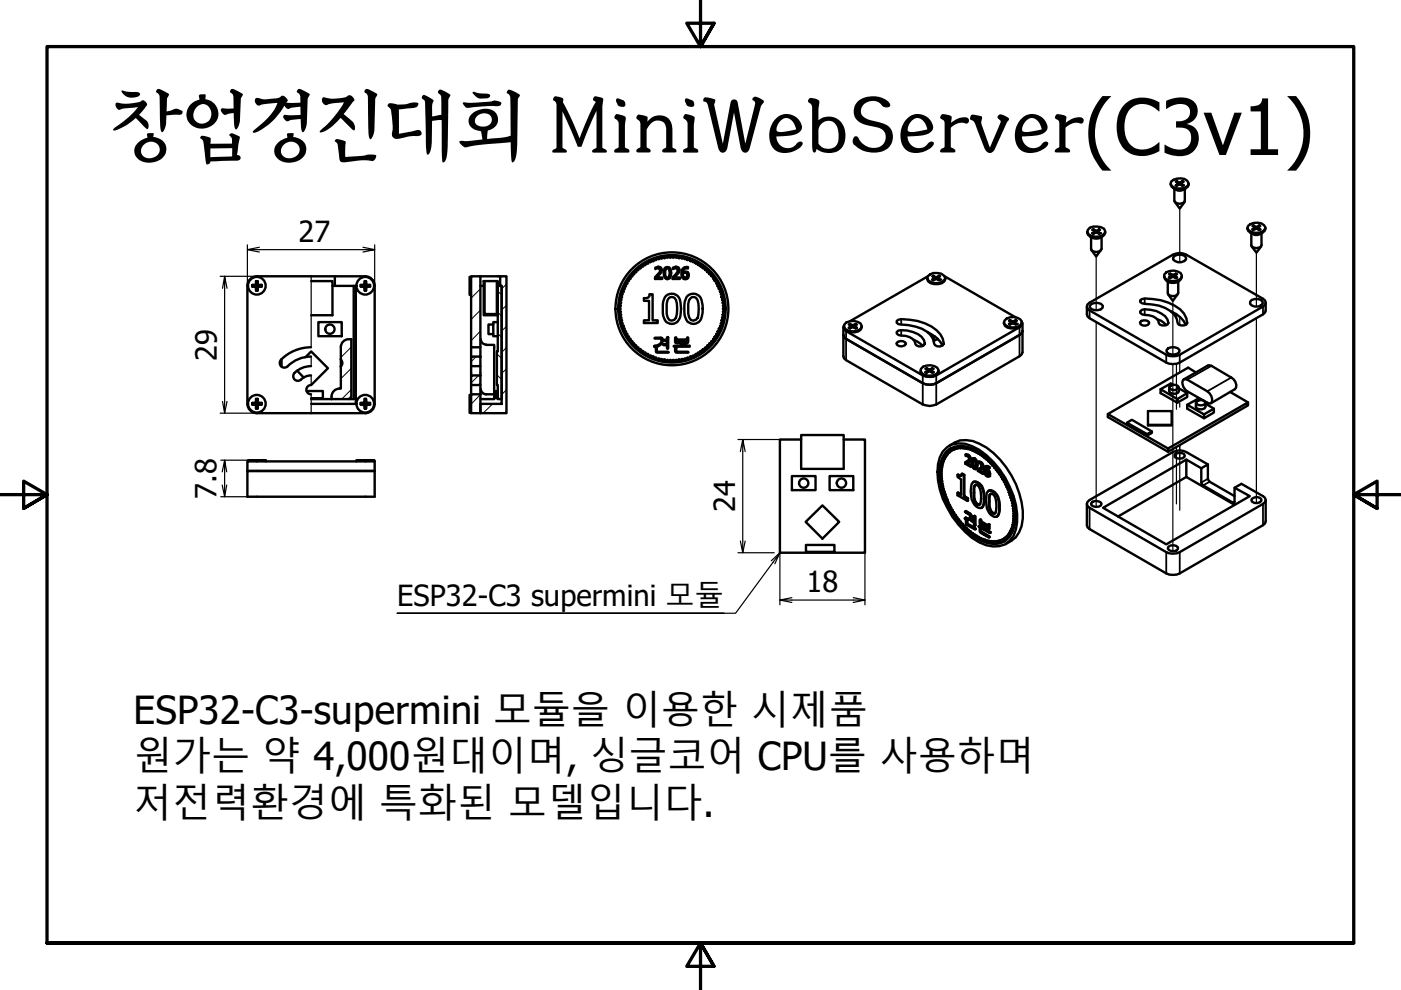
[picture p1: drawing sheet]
<svg xmlns="http://www.w3.org/2000/svg" width="297mm" height="210mm" viewBox="0 0 297 210" stroke-linecap="round" stroke-linejoin="round" font-family="sans-serif">
<defs><g id="words">
<text font-size="16.3" x="23" y="32.9">창업경진대회 MiniWebServer(C3v1)</text>
<g font-size="8.2">
<text x="28.3" y="153.5">ESP32-C3-supermini 모듈을 이용한 시제품</text>
<text x="28.3" y="163.4">원가는 약 4,000원대이며, 싱글코어 CPU를 사용하며</text>
<text x="28.3" y="173.3">저전력환경에 특화된 모델입니다.</text>
</g>
<g font-size="6.2">
<text x="63.3" y="51.3">27</text>
<text x="46" y="76.5" transform="rotate(-90 46 76.5)">29</text>
<text x="45.9" y="105.8" transform="rotate(-90 45.9 105.8)">7.8</text>
<text x="155.9" y="108.6" transform="rotate(-90 155.9 108.6)">24</text>
<text x="171" y="125.5">18</text>
<text x="84.2" y="128.5">ESP32-C3 supermini 모듈</text>
</g>
</g></defs>
<g fill="none" stroke="#000" stroke-width=".21">
<path d="M100 58.6l-.1 .2M74.5 78.1l-2.2 2.2M74.5 73.6l-2.2 2.2M101 75.6l-1.1 1.1M101.5 79.6l-1.6 1.6M101.9 65.8l-2 1.9M101.9 70.2l-2 2M101.9 61.2l-2 2M102.7 61.6l-.1 .3M103.6 66.6l-.2 .2M105.3 79.5l1.1 1M105.3 75l1.1 1"/>
<path d="M105.5 70.7l.9 .8M105.5 66.2l.9 .8M105.5 61.8l.9 .7M105.5 63.1l-.2 .4M107.4 78.2l-1 1M107.4 73.7l-1 1M107.4 69.2l-1 1M107.4 64.7l-1 1M107.4 60.2l-1 1M74.5 82.6l-2 2M101.9 83.7l-2 2M104.5 85.6l-2.1 2"/>
<path d="M105.5 82.9v.2M105.5 84.2l.5 .4M107.4 87.2l-.5 .4M107.4 82.6l-1 1.1"/>
</g>
<g fill="none" stroke="#000" stroke-width=".51">
<path d="M248.2 38.9v.3a2.07 2.07 0 0 0 3.1 .8l.5-.4 .2-.7M248.3 38.5a2.72 2.72 0 0 1 3.4-.2l.3 .5-.1 .5a2.67 2.67 0 0 1-3.4 .2l-.3-.5zM248.8 39.9a1.93 1.93 0 0 0 2.7 0M249.3 38.5l.4 .3-.4 .5h.2M249.5 39.4l.5-.3 .7 .3M249.6 38.8l-.1-.4 .5 .3 .7-.3-.1 .4M249.8 38.9v.3M250.4 38.9v.3M251 38.5l-.6 .3 .6 .5h-.3M54.3 59.6v.7zM54.5 58.6a2 2 0 0 0-2 2M54.5 58.6h16.5"/>
<path d="M66 59.6h4.5v7.2h-4.5M77.4 58.6a2 2 0 0 1 2 2M77.5 58.6h-6.5v2h4.4v25h-9.4M99.9 58.6h2v15h-2zM99.9 58.7h-.3v3.8h.3M101.9 58.6h4.1M102.6 59.6h.1v7h2.6v-7h.2v7.2h-2.9zM102.7 59.6h2.6M106 58.6h1.4v29h-5.5v-2h4.5v-25h-.4zM138.9 56.7l.7-.1a.66 .66 0 0 1 .7 .6l-.1 .6-1 1h1.2v.4h-1.5v-.4l.5-.6a.73 .73 0 0 0 .5-.6 .73 .73 0 0 0-.4-.7l-.6 .2zM140.9 56.9a.77 .77 0 0 1 .8-.2 .77 .77 0 0 1 .5 .6 1.77 1.77 0 0 1-.3 1.8 .73 .73 0 0 1-1.1-.6l-.1-.6zM141.3 56.9h.4l.3 1-.1 .7-.4 .3a1.33 1.33 0 0 1-.2-2z"/>
<path d="M142.7 56.7l.6-.1a.66 .66 0 0 1 .8 .6l-.1 .6-1.1 1h1.2v.4h-1.5v-.4l.7-.6a.79 .79 0 0 0 0-1.3l-.6 .2zM144.7 57l.4-.3 .5-.1h.3v.3a.76 .76 0 0 0-1.1 .8l.6-.1a.81 .81 0 0 1 .5 1.3 .81 .81 0 0 1-1.4-.3v-1.2zM144.8 57.9l.4-.1 .5 .3-.1 .7-.3 .1a.79 .79 0 0 1-.5-1zM196.6 59v.2a1.87 1.87 0 0 0 2.3 1l.8-.2 .5-.3 .2-.7M196.7 58.6a2.46 2.46 0 0 1 3.7 .2 1.7 1.7 0 0 1-2.1 1.2l-1.4-.5-.3-.4zM196.7 58.6l-16.5 9.5M197.7 58.6l.5 .3-.5 .4 .2 .1 .5-.2 .7 .2M198 58.8l-.1-.3 .5 .3 .7-.3-.2 .3M198.2 59v.3M198.8 59l.5 .3-.2 .1M199.3 58.6l-.5 .3v.4M200.3 58.6l15 8.7"/>
<path d="M230.5 49.1v.3a1.97 1.97 0 0 0 2.4 1l.7-.2 .5-.4 .2-.7M231.1 50.1a2.16 2.16 0 0 0 2.6 0M231.1 48.3a3.3 3.3 0 0 1 3 .2l.2 .5v.4a2.6 2.6 0 0 1-3.5 .3l-.2-.5v-.5zM231.3 50.3v2.5a1.29 1.29 0 0 0 2.3 0v-2.5M231.4 53l1 1.4 1-1.4M231.6 48.7l.5 .4-.5 .3 .2 .2 .5-.3 .7 .3 .2-.2-.4-.3 .4-.4M232 49l-.2-.4 .5 .3 .7-.3-.1 .4M232.2 49.1v.3M232.7 49.1v.3M246.8 58.5v.2a1.79 1.79 0 0 0 2.3 1.1l.8-.2 .5-.4 .2-.7M247.3 59.5a2.25 2.25 0 0 0 2.8 0M247.3 57.7a2.88 2.88 0 0 1 3 .2l.3 .5-.1 .4a2.6 2.6 0 0 1-3.4 .3l-.3-.5 .1-.5z"/>
<path d="M247.6 59.7v2.4a1.29 1.29 0 0 0 2.2 0v-2.4M247.8 58.1l.5 .4-.5 .3 .3 .2 .5-.3 .7 .3 .3-.2-.6-.3 .6-.4M248.2 58.3l-.1-.3 .5 .3 .7-.3-.1 .3M248.4 58.5v.3M248.7 54.6a1.84 1.84 0 0 1 2.8 0v.4a1.84 1.84 0 0 1-2.8 0zM249 40v2.6a1.29 1.29 0 0 0 2.2 0v-2.6M249 58.5v.3M249.1 42.8l1 1.4 1-1.4M264.5 48.3v.2a2.11 2.11 0 0 0 3.1 .9l.5-.4 .2-.7M264.6 47.9a2.46 2.46 0 0 1 3.7 .3 1.72 1.72 0 0 1-2.2 1.2l-1.3-.5-.3-.5zM265 49.3a1.93 1.93 0 0 0 2.7 0M265.3 49.4v2.6a1.24 1.24 0 0 0 2.2 0v-2.6"/>
<path d="M265.4 52.2l1 1.4 1-1.4M265.6 47.9l.5 .3-.5 .4 .1 .1 .6-.2 .7 .2M265.9 48.2l-.2-.4 .6 .3 .7-.3-.2 .4M266.1 48.3v.3M266.7 48.3l-.1 .3M267.2 47.9l-.5 .3 .5 .4-.2 .1M52.5 60.6v25M53.5 60.4h.7zM53.9 60.4v.3M54 60.7h-.5l.7 .1M54 60.7l.3 .1v.1M54.1 60.7l.2 .2"/>
<path d="M54.2 60.4l.1-.1-.2 .2M54.3 60.9v.7zM54.3 61.1h.3M54.6 60.1h-.3M54.6 60.3v-.7l.1 .7M54.6 60.3l.2 .1M54.6 60.3l.2 .2M54.7 60.9l-.1 .7v-.5M54.8 60.7l-.2 .2M54.8 60.4h.7zM55 60.4v.3M55 60.7h.5l-.7 .1"/>
<path d="M55 60.7l-.3 .1-.1 .3M59.7 76.2v1.5M63 78.6l1.4 1.4M64.8 75.7l1.2-1.2 3.5 3.6-3.5 3.5M65.9 79.6l-1.3 .3-.8 .6M65.9 73.6a8.5 8.5 0 0 0-6.5 3 .98 .98 0 0 0 .3 1.2 .98 .98 0 0 0 1.3-.1 7 7 0 0 1 4.9-2.1M65.9 77.6a4.6 4.6 0 0 0-3.7 1.8 .98 .98 0 0 0 .4 1.2 .98 .98 0 0 0 1.2-.1M67.5 68.3h5v3h-5zM70.5 60.6h.5M72.2 76.2a1.01 1.01 0 0 1 0 1.5M72.3 77.7v4.7h-.4M73.9 71.9a1.68 1.68 0 0 0-1.6 1.7v4.1"/>
<path d="M74 71.9h.5v12.2M75 60.6v24h-9M76.5 60.4h.7zM76.9 60.4v.3M77.2 60.7h-.7l.7 .1M77.2 60.7l.1 .2v.7v-.7M77.2 60.7l.1 .2M77.3 60.3v-.7v.7M77.3 61.1h.3M77.3 60.3l-.1 .2M77.3 60.3l-.1 .1M77.6 60.1h-.3"/>
<path d="M77.6 60.3v-.7l.1 .7M77.6 60.3l.2 .1M77.6 60.3l.2 .2M77.7 60.9l-.1 .7v-.5M77.8 60.7l-.2 .2M77.8 60.4h.7zM78 60.4v.3M78 60.7h.5l-.7 .1M78 60.7l-.3 .1-.1 .3M79.4 60.6v25M99.9 75.6h2v2h-2zM99.9 79.6h2v2h-2z"/>
<path d="M99.9 73.6v2M99.9 77.6v2M101.9 60.6h.7M101.9 73.6v2M101.9 77.6v2M101.9 71.9a1.17 1.17 0 0 0 1.2 1.2M103.1 73.1h1.7v11.5h-2.9M104.6 68.8h-1v2h1M105.5 60.6h.9v24h-.9v-3h-.2v-7.1h.2zM105.5 68.3h-.9v3h.9M136.5 63.2l.9-.1 .3-.3v-.4h.7v5.5h1v.6h-2.9v-.6h1.1v-4.1h-1.1zM138.7 71.7l.2-.1 1.5 .1a1.4 1.4 0 0 1-1.7 1.7 1.34 1.34 0 0 0 1.5-1.5z"/>
<path d="M139.1 73.8h.2v.7l2.4 .1 .1 .1h-2.7zM140.6 72.1l.8-.1v-.4l.2-.1v2.4l-.2-.1v-.6l-.8-.1 .1-.2h.7v-.7h-.7zM141.2 62.7a1.84 1.84 0 0 1 2-.3 1.84 1.84 0 0 1 1.1 1.7l.1 1.3a4.1 4.1 0 0 1-.8 2.8 1.85 1.85 0 0 1-1.9 .3 1.85 1.85 0 0 1-1.1-1.6l-.1-1.4a3.7 3.7 0 0 1 .7-2.8zM141.9 63.2a.94 .94 0 0 1 1.4 .4 7 7 0 0 1 0 3.7l-.3 .5-.6 .2-.3-.1a1.83 1.83 0 0 1-.7-1.8 4 4 0 0 1 .5-2.9zM143.2 71.5h.2v.5h2.3v-.3l.2-.2v.9l-.1 .3-1.1 .1v.5h1.5v.2l-3.4-.1 .1-.1h1.5v-.5l-1.1-.1-.2-.2zM143.2 73.8h.2v.6l.2 .2h2.3l.1 .1h-2.7l-.2-.2zM143.4 72.2h2.3v.2l-.2 .2h-1.9zM145.8 62.7a1.84 1.84 0 0 1 2-.3 1.84 1.84 0 0 1 1 1.7l.2 2.2a2.27 2.27 0 0 1-1.5 2.3 1.95 1.95 0 0 1-2.3-1.7l-.1-1.4a3.7 3.7 0 0 1 .7-2.8zM146.5 63.2a.86 .86 0 0 1 1.1 0 4.9 4.9 0 0 1 .4 4.1l-.4 .5-.6 .2-.3-.1a1.83 1.83 0 0 1-.8-1.8 3.6 3.6 0 0 1 .6-2.9zM178.9 69.1v.3a1.79 1.79 0 0 0 2.3 1.1l.8-.2 .5-.4 .2-.8M179.5 68.4a2.88 2.88 0 0 1 2.9 .2l.3 .5-.1 .4a2.6 2.6 0 0 1-3.4 .3l-.3-.5 .1-.5zM180 68.8l.5 .3-.5 .4 .2 .1 .5-.2 .7 .2 .3-.1-.5-.3 .5-.4"/>
<path d="M180.3 69l-.1-.3 .5 .2 .7-.2-.1 .3M180.5 69.1v.3M181.1 69.1v.3M190.1 72.8a1.19 1.19 0 0 1 2 .1 1.19 1.19 0 0 1-2-.1zM190.1 70.4l.4-.3a6.3 6.3 0 0 1 4.9 1.3l.5 .7 .2 .8a1.14 1.14 0 0 1-1.3 .6 1.14 1.14 0 0 1-.9-1.1 3.2 3.2 0 0 0-2.8-1.2l-.6-.2-.4-.3zM190.1 68l.4-.2a10.5 10.5 0 0 1 8.9 3.1l.5 1 .2 1a1.15 1.15 0 0 1-2 0 3.8 3.8 0 0 0-2.6-3.2 14.9 14.9 0 0 0-5-1l-.4-.3zM193.7 72l1.9 1.3M195.2 78.5v.3a1.79 1.79 0 0 0 2.3 1.1l.7-.2 .6-.4 .2-.8M195.3 78.2a2.6 2.6 0 0 1 3.4-.3l.2 .5v.5a2.55 2.55 0 0 1-3.4 .3l-.3-.6zM196.2 78.2l.5 .3-.5 .4 .3 .1 .5-.3 .7 .3 .2-.1-.5-.3 .5-.4M196.6 78.4l-.1-.3 .5 .2 .7-.2-.2 .3M196.7 70.4a6.3 6.3 0 0 1 3.1 2.9"/>
<path d="M196.8 78.5v.3M197.4 71.2l.6 .3M197.4 78.5v.3M198.2 71.3l-.2 .2v.8l.8-.4M212.9 68.4v.2a1.82 1.82 0 0 0 2.3 1l.8-.2 .5-.3 .2-.7M213.4 67.5a2.78 2.78 0 0 1 2.9 .2l.4 .5a1.7 1.7 0 0 1-2.1 1.2l-.9-.1-.5-.4-.3-.4 .1-.5zM213.9 68l.5 .3-.5 .4 .3 .1M214.1 68.8l.6-.2 .7 .2M214.3 68.2l-.2-.3 .6 .3 .7-.3-.2 .3M214.4 68.4v.2M215.1 68.4l.5 .3-.3 .1M215.6 68l-.5 .3v.3"/>
<path d="M216.7 68.2l-.1 .9-.4 .3-17.7 10.2a3.4 3.4 0 0 1-2.9 0l-16.2-9.4-.4-.3-.2-.5 .1-.4M216.8 68.6v6.1l-.2 .5-18.1 10.6a3.4 3.4 0 0 1-2.9 0l-16.7-9.8-.1-.5v-6.1M216.8 70.2l-.2 .4-.4 .4-17.7 10.3a3.4 3.4 0 0 1-2.9 0l-16.2-9.4-.5-.4-.1-.5M230.6 64.6l18.1-10.6a2.87 2.87 0 0 1 2.8 0l16.3 9.3 .4 .4 .2 .5-.2 .4-.4 .4-17.7 10.2a3.4 3.4 0 0 1-2.8 0l-16.3-9.4-.4-.4-.2-.4zM231.5 64.4a1.96 1.96 0 0 1 2.3 .4v.4a1.84 1.84 0 0 1-2.7 0v-.4zM241.7 66l.4-.3a5.4 5.4 0 0 1 5.4 2l.2 .8a1.16 1.16 0 0 1-1.3 .5 1.16 1.16 0 0 1-.8-1.1 3.4 3.4 0 0 0-2.9-1.1l-.6-.2-.4-.3zM241.7 63.7l.4-.3a11.4 11.4 0 0 1 8.1 2.2l.8 .9 .5 1 .2 1a1.21 1.21 0 0 1-2 0 3.8 3.8 0 0 0-2.6-3.2 18.1 18.1 0 0 0-5-1l-.4-.3zM242 68h1.1l.5 .2v.4a1.11 1.11 0 0 1-1 .5 1.11 1.11 0 0 1-.9-.7zM245.3 67.7l.8 .3 1.2 .9M247.3 74.2a1.84 1.84 0 0 1 2.8 0v.4a1.84 1.84 0 0 1-2.8 0zM247.6 62.4l1.1 1.4 1-1.4M248.2 66a5.6 5.6 0 0 1 3.2 2.9"/>
<path d="M253.6 79l-1.7-1.1-17 9.9M265.4 63.6a1.9 1.9 0 0 1 2.3 .4v.4a1.76 1.76 0 0 1-2.7 0v-.4zM268.4 64.2v1.6l-.2 .5-.4 .3-17.7 10.3a3.4 3.4 0 0 1-2.8 0l-16.3-9.4-.4-.4-.2-.5v-1.6M52.5 97.8h26.9v7.5h-26.9v-5.4h26.9h-26.9zM52.5 85.6a2 2 0 0 0 2 2M52.6 97.8v-.2h3.8v.2M53.5 85.8h.7zM53.5 85.4h.7zM53.9 85.5v.3M54.1 85.8l.2 .1M54.2 85.8l.1 .1M54.3 85.3l-.2 .1"/>
<path d="M54.3 84.6v.7zM54.3 85.9v.7zM54.3 85.3l-.1 .1M54.3 86.1h.3M54.5 87.6h23M54.6 85.1h-.3M54.6 85.1v-.5l.1 .7M54.6 85.1v.2l.2 .1M54.6 85.3l.2 .1M54.7 85.9l-.1 .7v-.5M54.8 85.8l-.2 .1M54.8 85.4h.7z"/>
<path d="M54.8 85.8h.7zM54.8 85.8l-.2 .1v.2M55 85.5v.3M65 82.9h3.5v1.5h-2.5M65.9 81.6a.98 .98 0 0 0-.9 1 .98 .98 0 0 0 .9 1M70.3 84.1v.5M72 82.4a1.68 1.68 0 0 0-1.7 1.7M74.4 84.1l-.2 .4-.3 .1M75.6 97.8v-.2h3.8v.2M76.5 85.8h.7zM76.5 85.4h.7zM76.9 85.5v.3"/>
<path d="M77.3 85.9v.7v-.7l-.1-.1 .1 .1M77.3 86.1h.3M77.3 85.3l-.1 .1 .1-.1v-.7v.7M77.6 85.1h-.3M77.6 85.1v-.5l.1 .7M77.6 85.1v.2l.2 .1M77.6 85.3l.2 .1M77.7 85.9l-.1 .7v-.5M77.8 85.8l-.2 .1M77.8 85.4h.7zM77.8 85.8h.7zM77.8 85.8l-.2 .1v.2"/>
<path d="M78 85.5v.3M79.4 85.6a2 2 0 0 1-2 2M99.9 83.6h2v4h-2zM99.9 83.7h-.3v3.8h.3M99.9 81.6v2M101.9 81.6v2M101.9 82.4a1.17 1.17 0 0 0 1.2 1.2M103.1 83.6h1.7M105.2 82.9h.3v1.5h-.3zM169.9 93.2h-4.5v24h18v-24h-4.5M169.9 92.2h9v7.2h-9zM199.3 99.9l.2-.1 .1 .2h-.1z"/>
<path d="M199.4 99.8h.2l-.1 .2M199.4 99.3l.2-.1 .1 .1-.1 .3M199.5 98.8h.3l-.2 .3M199.5 99.3l.1 .2-.1 .1zM199.5 98.8l.1 .2-.1 .1zM199.5 98.5l.1-.1 .2 .2-.2 .1zM199.6 98.4h.2l-.1 .3M199.6 98h.4l-.2 .2M199.6 98h.2v.1zM199.8 97.6h.1v.2zM199.8 97.6h.3l-.1 .2M199.9 95.7a4.7 4.7 0 0 1 6.2-1.1 17.6 17.6 0 0 1 8.8 10.5 12.1 12.1 0 0 1 0 8.5 4.2 4.2 0 0 1-4.3 2.3 9.8 9.8 0 0 1-6-3.2 19.5 19.5 0 0 1-5.8-12.7l.1-1.6 .4-1.5z"/>
<path d="M200 97.2h.3l-.1 .2M200 97.2l.2 .2h-.2zM200.2 96.8h.3v.2l-.2 .1M200.2 96.8l.1 .2-.1 .1zM200.3 96.5h.4l-.2 .2M200.3 96.6l.2-.1v.2zM200.5 96.2h.2l.1 .2h-.1zM200.6 96.2h.3v.2h-.2M200.8 96l.1-.1 .1 .2-.1 .1zM200.9 95.9l.1-.1 .1 .1-.1 .3M201.1 95.7l.1-.2 .2 .2-.1 .2M201.2 95.7l.1 .2h-.1z"/>
<path d="M201.2 95.2a5.2 5.2 0 0 1 5.2 0 17.3 17.3 0 0 1 8.9 14.4 5.3 5.3 0 0 1-3.2 5.6 6.9 6.9 0 0 1-5.7-1.4 17.8 17.8 0 0 1-7.3-13.5 6.2 6.2 0 0 1 2.1-5.1zM201.2 94.5a5.4 5.4 0 0 1 6.4-.4 17.4 17.4 0 0 1 8.5 10.5 11.5 11.5 0 0 1 0 8.2l-.7 1.1-2.2 1.5M201.4 95.5l.1-.1 .1 .2-.1 .1zM201.4 95.4h.3l-.2 .3M201.6 95a5.2 5.2 0 0 0-2.3 5l.1 1.8 .4 1.9M201.7 95.3l.1-.1v.3zM201.7 95.2h.3l-.1 .3M202 95.2l.1-.1 .1 .2h-.1zM202.1 95.1h.2l-.1 .2M202.4 95h.3l-.1 .2M202.4 95l.2 .2h-.2zM202.7 94.9l.1-.1 .1 .2-.1 .1z"/>
<path d="M202.8 94.8h.2l-.1 .3M203.1 94.8h.1l.1 .2h-.1zM203.1 94.8h.3l-.1 .2M203.5 94.8h.1l.1 .2h-.1zM203.5 94.8h.3l-.2 .2M203.9 94.8h.3v.2h-.2M204 94.8l.1 .2h-.1zM204.3 94.9l.1-.1v.3zM204.3 94.8l.2-.1 .1 .1-.1 .3M204.7 96.4a.92 .92 0 0 1 .9 .5 .92 .92 0 0 1-.2 1.1 .86 .86 0 0 0 .4-1.1 .86 .86 0 0 0-1.1-.5v.3a.57 .57 0 0 1 .7 .3 .57 .57 0 0 1-.3 .8l-.4 .2M204.7 94.9l.2-.1 .1 .1-.1 .3M204.8 94.9l.1 .2-.1 .1z"/>
<path d="M205 97.8l-.3 .2v.3l1.1 .7M205 98.1l.9 .6M205.1 95h.1l.2 .2h-.2zM205.2 95h.2l-.1 .2M205.2 98h.2l-.5 .2 .9 .5h.1l-.1 .3v-.3M205.5 95.2l.2-.1 .1 .2h-.1zM205.6 95.1h.3l-.2 .2M206 95.3h.1l.1 .2zM206.1 95.3h.2l-.1 .2M206.1 97.3a.61 .61 0 0 1 .8 .5 1.45 1.45 0 0 1-.1 1.7 1.47 1.47 0 0 1-.7-2.2zM206.2 97.3l.3-.2a1.61 1.61 0 0 1 .6 2.3l-.2 .1M206.3 97.6l.3-.1 .2 .4 .1 1-.2 .3a1.11 1.11 0 0 1-.5-1.4z"/>
<path d="M206.4 97.5v1a.59 .59 0 0 0 .4 .7M206.4 95.5h.2v.2zM206.5 95.5h.3l-.2 .2M206.9 95.8l.1-.1 .1 .2zM206.9 95.7l.2-.1 .1 .1-.1 .3M207.3 96h.2v.2zM207.4 97.9l.6 .3a.76 .76 0 0 1 0 1.3 .86 .86 0 0 0 .4-1.1 .86 .86 0 0 0-1-.5v.3a.57 .57 0 0 1 .7 .4 .57 .57 0 0 1-.3 .7l-.5 .2M207.4 96l.1-.1 .1 .1-.1 .2M207.6 99.3l-.3 .2v.4l1.1 .6M207.7 99.7l.9 .5M207.8 96.2h.3l-.1 .3M207.8 96.3l.1-.1v.3z"/>
<path d="M207.9 99.5h.1l-.4 .2 .8 .5h.2l-.2 .3v-.3M208.2 96.6h.3l-.1 .2M208.2 96.6h.1v.2zM208.7 96.9h.3l-.1 .3M208.7 97l.2 .1zM208.9 99.8a.66 .66 0 0 1 .6 .9 .72 .72 0 0 1-.6-.9zM208.9 99.5a.85 .85 0 0 1 .9 .5 .85 .85 0 0 1-.2 1 .94 .94 0 0 0-.7-1.5zM208.9 98.9a.63 .63 0 0 1 .9 .1M209 99.8a.77 .77 0 0 0 .5 .9M209.1 97.3h.3l-.1 .2M209.1 99.1l-.1 .4M209.2 97.3l.1 .1-.1 .1z"/>
<path d="M209.5 97.7l.1-.1 .1 .2-.1 .1zM209.6 99.1v.2h.2v-.3l-.2 .1-.5-.3-.2 .2a1.43 1.43 0 0 0 .5 2.1l.2-.1M209.6 99.3l-.4-.2-.3 .4M209.7 97.6h-.2M209.8 97.6l.1 .2-.2 .1M209.9 98.1h.2v.2zM210.2 98l-.3 .1M210.2 98.1l-.1 .2M210.3 98.6l.1-.1 .2 .2-.2 .1zM210.6 98.5h-.2M210.7 98.5l-.2 .3M210.8 99l.1 .2h-.1z"/>
<path d="M211 98.9l-.2 .1M211.1 99l-.2 .2M211.1 99.5l.2 .1-.1 .1zM211.4 99.3l-.3 .1M211.5 99.5l-.2 .2M211.6 99.9l.1 .2-.1 .1zM211.8 99.9h-.3M211.8 100l-.1 .2M239 89.6l4.2 2.4M243.4 90.1v-2.9h5v3h-5v-.1h5M244.2 91.5l-1 .5v.4l-4.2-2.4v-.4l1-.6 4.2 2.5v.3l-1 .6M247.6 95.1l17-9.8v.7l-17 9.8z"/>
<path d="M247.6 95.1l-12.7-7.3v.6l12.7 7.4M247.9 82.1a1.29 1.29 0 0 1 1.9-.2l.1 .3a1.13 1.13 0 0 1-2-.1zM247.9 82.1v.9a1.21 1.21 0 0 0 2 0v-.9M248.7 81.6l-.5-.3-2.1 1.2M249.3 96.2a1.38 1.38 0 0 1 1.9 .4 1.31 1.31 0 0 1-2.2 .3v-.4zM249.6 84.6l2.1-1.3v.9l-2.1 1.2zM249.6 84.6l-3.5-2.1v.8l3.5 2.1M249.9 82.3l1.8 1M250.9 80.5l.4-.1 .4 .1 4.3 2.5a1.99 1.99 0 0 1 .8 2.4l-.4 .2-.4-.2-4.3-2.4a1.99 1.99 0 0 1-.8-2.5zM251 80.4l5.4-3 .5 .2 4.1 2.4a1.75 1.75 0 0 1 .8 2.5l-5.1 3M251.5 97.4v3.7l-14.5 8.4M251.7 85.8l3.6 2.1"/>
<path d="M253.6 85.3a1.29 1.29 0 0 1 1.9-.2v.4a1.17 1.17 0 0 1-1.9-.2zM253.6 85.4v.8a1.15 1.15 0 0 0 2 0v-.8M254.3 84.9l-.4-.3-2.2 1.2v.8l3.6 2.1M254.7 99.3l-3.2-1.9-17.6 10.3 13.4 7.7 17.7-10.2-3.3-1.8M255.3 87.9l2.1-1.3v.9l-2.1 1.2zM255.6 85.6l1.8 1M256.1 98.5l-4.6-2.6a2.87 2.87 0 0 0-2.8 0l-17.7 10.1-.4 .4-.2 .4 .2 .5 .4 .4 16.3 9.4a3.4 3.4 0 0 0 2.8 0l17.7-10.3 .4-.3 .2-.5-.2-.4-.4-.4-4.6-2.6-1.5 .8v3v.3l-.3-.1-6.6-3.9-.1-.4v-3l1.4-.8v3l.4 .6 5.2 3.1M260.8 83.1l3.8 2.2M167.9 100.9h5v3h-5zM170.8 110.7l3.6-3.5 3.5 3.5-3.5 3.5zM170.9 115.5h6v1.5h-6zM175.9 100.9h5v3h-5z"/>
<path d="M199.3 100.9l.3 .1zM199.3 100.4l.2-.1v.3zM199.4 100.3h.2l-.1 .3M199.4 100.8l.2 .1-.1 .2M199.4 101.4h.3l-.1 .2M199.5 101.9l.3 .1-.2 .2M199.5 101.4l.1 .2h-.1zM199.5 102l.1 .1h-.1zM199.5 102.5h.1l.2 .2h-.2zM199.6 102.5h.2l-.1 .2M199.6 103h.4l-.2 .3M199.6 103.1l.2-.1v.2z"/>
<path d="M199.8 103.7l.1-.1v.3zM199.8 103.7l.2 .5M199.8 103.6h.3l-.1 .3M200 104.2h.3l-.1 .2M200 104.4l.2 .4M200 104.2l.2 .2h-.2zM200.2 104.7h.3v.2l-.2 .1M200.2 104.9l.1 .5M200.2 104.7l.1 .2-.1 .1zM200.3 105.3h.4l-.2 .3M200.3 105.4l.2-.1v.3zM200.4 105.5l.1 .5"/>
<path d="M200.5 106l.2-.1 .1 .2h-.1zM200.6 105.9h.3v.2h-.2M200.7 106.1l.1 .4M200.8 106.5h.1l.1 .2h-.1zM200.9 106.5h.2l-.1 .2M200.9 106.7l.2 .4M201.1 107h.3l-.1 .3M201.2 107l.1 .2-.1 .1zM201.2 107.3l.2 .4M201.4 107.7l.1-.1 .1 .2-.1 .1zM201.4 107.6l.1-.1 .2 .1-.2 .3M201.5 107.8l.2 .4"/>
<path d="M201.7 108.2l.1-.1v.3zM201.7 108.1h.3l-.1 .3M201.8 108.4l.2 .3M202 108.7h.1l.1 .2h-.1zM202.1 108.7l.1-.1 .1 .1-.1 .2M202.1 108.9l.3 .4M202.4 109.2h.3l-.1 .2M202.4 109.3l.2 .1h-.2zM202.4 109.4l.3 .4M202.7 109.8l.1-.1 .1 .2-.1 .1zM202.8 109.7h.2l-.1 .3M202.8 110l.3 .3"/>
<path d="M203.1 110.3l.1-.1 .1 .2-.1 .1zM203.1 110.2l.2-.1 .1 .1-.1 .3M203.2 110.5l.3 .3M203.5 110.7h.1l.1 .1-.1 .1zM203.5 110.7h.3l-.2 .2M203.6 110.9l.3 .4M203.8 104.8l-.7-.4-.1 .1v.5l2.1 1.2M203.8 100.9l-.8-.2v.4l.8 .5v3.3l-.8-.4M203.9 111.1h.3v.2l-.2 .1M203.9 100.5l-.3 .4-.6-.2M204 111.1l.1 .2-.1 .1zM204 111.4l.3 .3"/>
<path d="M204.3 111.6l.1-.1v.3zM204.3 111.5h.3l-.1 .3M204.3 100.8v4.5l.2-.1M204.3 105.3l.8 .4 .1-.1M204.4 111.8l.4 .4M204.5 100.7l-.2 .1-.4-.3 .6 .2v4.5l.7 .4v.5l-.1 .1v-.5M204.6 108.5l.2-.1a1.67 1.67 0 0 1 1.2 1v.1M204.7 112l.2-.1 .1 .1-.1 .2M204.8 112.2a10.3 10.3 0 0 0 5.8 3h1.2l1.2-.4M204.8 112l.1 .2h-.1zM204.8 109.8l.7 .2M204.8 109.8l-.3 .1 .1 .1a.94 .94 0 0 0 1.1 0 .69 .69 0 0 0-.2-1l-.9-.5 1.1 .8-.1 .5-.2 .2-.7-.1"/>
<path d="M204.8 109.8l-.2 .1M204.9 110.3l.1 .1v.7l1.8 1.1-1.7-.8a.7 .7 0 0 1-.1-1.1l.2 .8 1.6 .9 .1 .2h-.1M205.1 112.4h.1l.2 .2h-.2zM205.2 112.4h.2l-.1 .2M205.5 112.8l.2-.1 .1 .2-.1 .1zM205.6 112.7l.1-.1 .2 .1-.2 .3M206 113.1h.1l.1 .2zM206 109.8l-.4 .3M206.1 113.1h.2l-.1 .2M206.1 110.2l.4 .3M206.3 102.2a1.72 1.72 0 0 1 2.1 1.3l.3 1v1.1a2.09 2.09 0 0 1-.6 2.1M206.4 102.2a2.29 2.29 0 0 1 2.1 2.4v2.2a.87 .87 0 0 1-.6 .9 .87 .87 0 0 1-1-.4 4.8 4.8 0 0 1-.7-4.9z"/>
<path d="M206.4 113.4h.2v.2zM206.5 113.4h.3l-.2 .2M206.5 109.7l-.6-.1 .1 .2 .5 .2v.7l-.6-.4 .2-.1M206.6 103l.4-.2a1.49 1.49 0 0 1 1 1.7 3.1 3.1 0 0 1-.4 2.6 1.76 1.76 0 0 1-1.2-2.1zM206.6 109.4l.2 .2v1.8l-.2 .1M206.6 109.5v2h-.1v-.7l-.6-.5 .2-.1M206.6 109.4h-.1v.5l-.6-.3M206.6 109.4h-.1h.3M206.8 102.8a5.7 5.7 0 0 0 .1 3.7l.4 .4 .5 .1M206.9 113.7l.1-.1v.3zM206.9 113.6h.3l-.1 .3M207.3 114l.2 .1z"/>
<path d="M207.4 113.9h.2l-.1 .3M207.5 111.5h.2l.9 .5M207.8 114.1h.3l-.1 .3M207.8 114.2l.1-.1v.3zM207.8 112h.2l.2 .7 1.7 1.1-.2 .2M207.8 110.2l.2-.1v.4l1.5 .9M207.9 110.8l1.6 .9v.3l-1.6-.8zM207.9 111.2l.1-.2 1.5 .9M208 110.9v.1M208 112h-.2a.81 .81 0 0 0 .2 1l1.7 .9-1.7-1-.2-.8M208 110.5l-.1 .2M208.2 114.3h.3l-.1 .3"/>
<path d="M208.2 114.4l.1-.1 .1 .2zM208.7 114.5l.2-.1 .1 .1-.1 .3M208.7 114.6l.1-.1 .1 .2zM208.8 112.2l1.1 .7 .1-.1M208.9 111.9v.3l1.2 .7h-.2M208.9 112.2h-.1v-.3l.8 .3v-.9h-.1v.2l-1.6-.8-.1-.5v1l.8 .5v.5l-1-.7-.1 .1 2.4 1.4M209.1 114.7h.3l-.1 .2M209.2 114.7l.1 .1-.1 .1zM209.5 114.8l.2 .1-.1 .1zM209.5 114.7h.3l-.1 .3M209.5 104.1a1.49 1.49 0 0 1 2 .9 5.8 5.8 0 0 1 .2 4.2l-.4 .3M209.5 111.2h.3v.8l-.2 .2"/>
<path d="M209.6 104a2.29 2.29 0 0 1 2.2 2.4v2.3a.77 .77 0 0 1-.5 .9 .77 .77 0 0 1-.9-.2 3.6 3.6 0 0 1-1.4-3.4l.1-.6a1.33 1.33 0 0 1 .5-1.4zM209.8 104.9l.4-.2a1.47 1.47 0 0 1 1 1.6 3.1 3.1 0 0 1-.4 2.6 1.64 1.64 0 0 1-1.1-2.1zM209.8 111.2l-.2 .1M209.9 114.8h.3l-.1 .3M209.9 114.9l.2 .1zM210.1 104.7a4.8 4.8 0 0 0 .3 3.9l.6 .3M210.3 114.9l.1-.1 .2 .2-.2 .1zM210.4 114.8h.2l-.1 .3M210.8 114.8h.3l-.2 .3M210.8 114.8l.1 .2-.1 .1zM211.1 114.8l.2-.1 .2 .1-.2 .3M211.2 114.8l.1 .2-.1 .1z"/>
<path d="M211.5 114.8l.1-.1 .2 .1-.1 .2M211.6 114.8l.1 .2h-.1zM211.8 100.5l.2-.1 .1 .2-.1 .1zM211.8 114.7h.2l.1 .1-.1 .1zM211.9 114.7h.3l-.2 .2M212.1 100.4h-.2M212.2 114.5h.3l-.1 .3M212.2 100.5l-.2 .2M212.3 114.5l.1 .2-.1 .1zM212.3 101l.1 .1-.1 .1zM212.5 100.9h-.3M212.5 114.4l.2-.1 .2 .1-.2 .3"/>
<path d="M212.5 114.5l.2-.1v.3zM212.5 101.6l.2-.1v.2zM212.5 101.1l-.1 .2M212.8 101.4l-.3 .1M212.9 114.2l.1-.1 .2 .1-.2 .3M212.9 101.6l-.2 .2M212.9 102.1l.1 .1-.1 .1zM212.9 114.2l.1 .2-.1 .1zM213.1 102.7l.1-.1 .2 .2h-.2zM213.1 114h.1l.2 .1-.2 .1zM213.1 102h-.2M213.2 114h.2l-.1 .2"/>
<path d="M213.2 102.1l-.2 .2M213.4 113.7h.3v.2l-.1 .1M213.4 102.5l-.2 .1M213.5 113.7l.1 .2-.1 .1zM213.5 103.2l.1 .1-.1 .1zM213.5 102.7l-.2 .1M213.7 113.4h.3v.2l-.2 .1M213.7 103.1l-.3 .1M213.7 113.4l.2 .2-.2 .1zM213.7 103.7l.2 .2-.2 .1zM213.7 103.3l-.1 .1M213.9 104.4l.1-.1 .1 .2-.1 .1z"/>
<path d="M213.9 113.2l.1-.1 .1 .2-.1 .1zM213.9 113.1h.3l-.1 .3M213.9 103.7h-.2M213.9 104.3h.3M214 103.9l-.2 .1M214.1 104.9h.1l.1 .2h-.1zM214.1 112.9l.1-.1 .1 .2-.1 .1zM214.1 112.8h.3v.2l-.2 .1M214.1 104.9h.3M214.2 112.5l.2-.1 .1 .2-.1 .1zM214.2 105.5l.2-.1 .1 .2-.1 .1zM214.2 104.4l-.1 .2"/>
<path d="M214.3 112.4h.3l-.2 .3M214.3 105.4h.3M214.4 106h.4M214.4 112h.4l-.2 .3M214.4 112.1l.2-.1v.2zM214.4 106.1l.2-.1v.2zM214.4 105l-.2 .1M214.6 106.7l.1-.1 .1 .2zM214.6 111.7h.1v.2zM214.6 111.7l.2-.2 .1 .2-.1 .2M214.6 106.6h.3l-.1 .2M214.6 105.6l-.2 .1"/>
<path d="M214.7 111.2h.3l-.1 .3M214.7 107.2h.3l-.1 .2M214.8 107.2l.1 .2h-.1zM214.8 107.8l.1-.1 .1 .2-.1 .1zM214.8 110.8h.1l.1 .2h-.1zM214.8 111.2l.1 .2-.1 .1zM214.8 106.1l-.2 .2M214.8 110.8h.3l-.2 .2M214.8 107.7l.1-.1 .2 .1-.2 .3M214.8 108.3l.1-.1 .2 .2-.2 .1zM214.8 110.3l.3 .2h-.2zM214.9 109.8l.2-.1 .1 .1-.1 .3"/>
<path d="M214.9 108.8l.2-.1 .1 .1-.1 .3M214.9 110.3h.2l-.1 .2M214.9 108.2h.2l-.1 .3M214.9 109.3l.2-.1 .1 .1-.1 .3M214.9 109.4l.1-.1v.3zM214.9 108.8l.2 .2-.2 .1zM214.9 109.8l.2 .2-.2 .1zM231.3 106.7a1.39 1.39 0 0 1 2.3 .1 1.27 1.27 0 0 1-2.2 .3zM247.7 115.9a1.54 1.54 0 0 1 2 .1v.4a1.32 1.32 0 0 1-2.1-.1zM251.5 101.1l10.2 5.9M265.4 105.8a1.23 1.23 0 0 1 2.1 .3 1.32 1.32 0 0 1-2.2 0zM268.4 106v4.5l-.2 .5-.4 .4-17.7 10.2a3.4 3.4 0 0 1-2.8 0l-16.7-9.8-.2-.4v-4.6"/>
<circle cx="133.2" cy="59.5" r=".16"/>
<circle cx="133.6" cy="59" r=".16"/>
<circle cx="134" cy="58.5" r=".16"/>
<circle cx="134.3" cy="58" r=".16"/>
<circle cx="134.8" cy="57.6" r=".16"/>
<circle cx="135.2" cy="57.2" r=".16"/>
<circle cx="135.7" cy="56.8" r=".16"/>
<circle cx="136.2" cy="56.4" r=".16"/>
<circle cx="136.7" cy="56.1" r=".16"/>
<circle cx="137.3" cy="55.8" r=".16"/>
<circle cx="137.9" cy="55.4" r=".16"/>
<circle cx="138.5" cy="55.2" r=".16"/>
<circle cx="139" cy="55" r=".16"/>
<circle cx="139.7" cy="54.8" r=".16"/>
<circle cx="140.2" cy="54.7" r=".16"/>
<circle cx="140.9" cy="54.6" r=".16"/>
<circle cx="141.5" cy="54.5" r=".16"/>
<circle cx="142.1" cy="54.5" r=".16"/>
<circle cx="142.8" cy="54.5" r=".16"/>
<circle cx="143.4" cy="54.5" r=".16"/>
<circle cx="144" cy="54.6" r=".16"/>
<circle cx="144.6" cy="54.7" r=".16"/>
<circle cx="145.3" cy="54.8" r=".16"/>
<circle cx="145.8" cy="55" r=".16"/>
<circle cx="146.5" cy="55.2" r=".16"/>
<circle cx="147" cy="55.4" r=".16"/>
<circle cx="147.6" cy="55.8" r=".16"/>
<circle cx="148.1" cy="56.1" r=".16"/>
<circle cx="148.6" cy="56.4" r=".16"/>
<circle cx="149.1" cy="56.8" r=".16"/>
<circle cx="149.6" cy="57.2" r=".16"/>
<circle cx="150.1" cy="57.6" r=".16"/>
<circle cx="150.5" cy="58" r=".16"/>
<circle cx="151" cy="58.5" r=".16"/>
<circle cx="151.4" cy="59" r=".16"/>
<circle cx="151.7" cy="59.5" r=".16"/>
<circle cx="54.5" cy="60.6" r="1.87"/>
<circle cx="69.9" cy="69.8" r=".98"/>
<circle cx="77.4" cy="60.6" r="1.87"/>
<circle cx="131.4" cy="65.5" r=".16"/>
<circle cx="131.5" cy="66.1" r=".16"/>
<circle cx="131.5" cy="64.8" r=".16"/>
<circle cx="131.5" cy="64.2" r=".16"/>
<circle cx="131.5" cy="66.7" r=".16"/>
<circle cx="131.6" cy="67.4" r=".16"/>
<circle cx="131.6" cy="63.6" r=".16"/>
<circle cx="131.7" cy="63" r=".16"/>
<circle cx="131.7" cy="67.9" r=".16"/>
<circle cx="131.9" cy="68.6" r=".16"/>
<circle cx="131.9" cy="62.4" r=".16"/>
<circle cx="132.1" cy="61.8" r=".16"/>
<circle cx="132.1" cy="69.2" r=".16"/>
<circle cx="132.3" cy="69.7" r=".16"/>
<circle cx="132.3" cy="61.2" r=".16"/>
<circle cx="132.6" cy="60.6" r=".16"/>
<circle cx="132.6" cy="70.3" r=".16"/>
<circle cx="132.9" cy="60.1" r=".16"/>
<circle cx="132.9" cy="70.9" r=".16"/>
<circle cx="133.2" cy="71.4" r=".16"/>
<circle cx="133.6" cy="71.9" r=".16"/>
<circle cx="134" cy="72.5" r=".16"/>
<circle cx="134.3" cy="72.9" r=".16"/>
<circle cx="134.8" cy="73.3" r=".16"/>
<circle cx="135.2" cy="73.8" r=".16"/>
<circle cx="135.7" cy="74.2" r=".16"/>
<circle cx="136.2" cy="74.6" r=".16"/>
<circle cx="136.7" cy="74.9" r=".16"/>
<circle cx="137.3" cy="75.2" r=".16"/>
<circle cx="137.9" cy="75.5" r=".16"/>
<circle cx="138.5" cy="75.7" r=".16"/>
<circle cx="139" cy="75.9" r=".16"/>
<circle cx="139.7" cy="76.1" r=".16"/>
<circle cx="140.2" cy="76.3" r=".16"/>
<circle cx="140.9" cy="76.3" r=".16"/>
<circle cx="141.5" cy="76.5" r=".16"/>
<circle cx="142.1" cy="76.5" r=".16"/>
<circle cx="142.5" cy="65.5" r="11.4"/>
<circle cx="142.5" cy="65.5" r="12"/>
<circle cx="142.8" cy="76.5" r=".16"/>
<circle cx="143.4" cy="76.5" r=".16"/>
<circle cx="144" cy="76.3" r=".16"/>
<circle cx="144.6" cy="76.3" r=".16"/>
<circle cx="145.3" cy="76.1" r=".16"/>
<circle cx="145.8" cy="75.9" r=".16"/>
<circle cx="146.5" cy="75.7" r=".16"/>
<circle cx="147" cy="75.5" r=".16"/>
<circle cx="147.6" cy="75.2" r=".16"/>
<circle cx="148.1" cy="74.9" r=".16"/>
<circle cx="148.6" cy="74.6" r=".16"/>
<circle cx="149.1" cy="74.2" r=".16"/>
<circle cx="149.6" cy="73.8" r=".16"/>
<circle cx="150.1" cy="73.3" r=".16"/>
<circle cx="150.5" cy="72.9" r=".16"/>
<circle cx="151" cy="72.5" r=".16"/>
<circle cx="151.4" cy="71.9" r=".16"/>
<circle cx="151.7" cy="71.4" r=".16"/>
<circle cx="152.1" cy="60.1" r=".16"/>
<circle cx="152.1" cy="70.9" r=".16"/>
<circle cx="152.3" cy="60.6" r=".16"/>
<circle cx="152.3" cy="70.3" r=".16"/>
<circle cx="152.6" cy="69.7" r=".16"/>
<circle cx="152.6" cy="61.2" r=".16"/>
<circle cx="152.8" cy="61.8" r=".16"/>
<circle cx="152.8" cy="69.2" r=".16"/>
<circle cx="153" cy="68.6" r=".16"/>
<circle cx="153" cy="62.4" r=".16"/>
<circle cx="153.1" cy="63" r=".16"/>
<circle cx="153.1" cy="67.9" r=".16"/>
<circle cx="153.3" cy="67.4" r=".16"/>
<circle cx="153.3" cy="63.6" r=".16"/>
<circle cx="153.4" cy="64.2" r=".16"/>
<circle cx="153.4" cy="66.7" r=".16"/>
<circle cx="153.4" cy="64.8" r=".16"/>
<circle cx="153.4" cy="66.1" r=".16"/>
<circle cx="153.4" cy="65.5" r=".16"/>
<circle cx="54.5" cy="85.6" r="1.87"/>
<circle cx="77.4" cy="85.6" r="1.87"/>
<circle cx="170.4" cy="102.4" r=".98"/>
<circle cx="178.4" cy="102.4" r=".98"/>
</g>
<g fill="none" stroke="#000" stroke-width=".38">
<path d="M249.3 39.3l.2 .1M249.5 38.4l-.2 .1M249.6 38.5l-.2 .1M249.7 39v.2M250 38.7v.4M250.2 38.7v.4M250.4 39v.2M250.7 38.5l.2 .1M250.7 38.4l.3 .1M251 39.3l-.3 .1M197.7 59.3l.2 .1M197.9 58.5l-.2 .1"/>
<path d="M198.2 59v.3M198.4 58.8v.4M198.6 58.8v.4M198.8 59v.3M199.1 58.5l.2 .1M199.3 59.3l-.2 .1M231.6 49.4l.2 .2M231.8 48.7l-.2 .1M231.8 48.6l-.2 .1M232.1 49.2v.2M232.3 48.9v.4M232.5 48.9v.4"/>
<path d="M232.8 49.2v.2M233 48.7l.2 .1M233 48.6l.2 .1M233.2 49.4l-.2 .2M247.8 58.8l.3 .2M248.1 58.1l-.2 .1M248.1 58l-.3 .1M248.3 58.5v.3M248.6 58.3v.4M248.8 58.3v.4M249 58.5v.3M249.3 58.1l.2 .1"/>
<path d="M249.3 58l.3 .1M249.6 58.8l-.3 .2M265.6 48.6l.1 .1M265.7 47.8l-.1 .1M265.8 47.9l-.2 .1M266.1 48.4v.2M266.3 48.1v.4M266.4 48.1v.4M266.7 48.4v.2M267 47.9l.1 .1M267 47.8l.2 .1M267.2 48.6l-.2 .1"/>
<path d="M179.4 70.2v6.2M180 69.5l.2 .1M180.2 68.7l-.2 .1M180.5 69.2v.3M180.7 68.9v.5M180.9 68.9v.5M181.2 69.2v.3M181.4 68.7l.2 .1M181.4 68.7l.3 .1M181.7 69.5l-.3 .1M191.1 67.7v1.1M191.1 70v1.2"/>
<path d="M195.6 79.6v6.2M196.2 78.9l.3 .1M196.5 78.1l-.3 .1M196.5 78.1l-.2 .1M196.7 78.6v.2M197 78.3v.4M197.2 78.3v.4M197.4 78.6v.2M197.7 78.1l.2 .1M197.9 78.9l-.2 .1M198.5 79.6v6.2M213.9 68.7l.2 .1"/>
<path d="M214.1 67.9l-.2 .1M214.2 67.9l-.2 .1M214.4 68.4v.3M214.7 68.2l-.1 .4M214.8 68.2l.1 .4M215.1 68.4v.3M215.3 67.9l.2 .1M215.4 67.9l.2 .1M215.6 68.7l-.2 .1M216.2 69.4v6.1M231 65.8v1.7M242.7 63.3v1.1"/>
<path d="M242.7 65.6v1.2M247.3 75.2v1.7M250.1 75.2v1.7M256.9 77.6l-5.2 2.9M267.8 65v1.6M261 80l-5 3M231 107.7v4.5M247.3 117.1v4.5M250.1 117.1v4.5M256.1 101.5l-1.4 .8M256.5 102.1l-1.4 .8M261.7 106.4l-.3 .2"/>
<path d="M267.8 106.8v4.6"/>
</g>
<g fill="#000">
<circle cx="249.3" cy="39.3" r=".25"/>
<circle cx="197.7" cy="59.3" r=".25"/>
<circle cx="199.3" cy="59.3" r=".25"/>
<circle cx="233.2" cy="49.4" r=".25"/>
<circle cx="265.6" cy="48.6" r=".25"/>
<circle cx="144.7" cy="72.8" r=".25"/>
<circle cx="213.9" cy="68.7" r=".25"/>
<circle cx="215.6" cy="68.7" r=".25"/>
<circle cx="206.4" cy="97.5" r=".25"/>
<circle cx="209" cy="99.8" r=".25"/>
<circle cx="208.6" cy="111.7" r=".25"/>
<circle cx="208.8" cy="111.9" r=".25"/>
<circle cx="209.5" cy="112" r=".25"/>
<circle cx="209.7" cy="100.9" r=".25"/>
</g>
<g fill="none" stroke="#000" stroke-width=".25">
<path d="M232.4 54.4v11.4M250.1 44.2v11.4M266.4 53.6v11.4M232.4 68.3v39.2M248.7 63.8v11.4M248.7 77.2v39.7M249.4 66.6v.7M249.4 77.1v9.7M250.1 67.2v1.7M250.1 76.9v2.1M266.4 67.5v39.2M249.4 94.8v12"/>
<path d="M250.1 85.4v.9M250.1 94.3v13.9"/>
</g>
<path d="M66 58.6v15M66 75.6v2M66 79.6v2M66 83.6v4" fill="none" stroke="#000" stroke-width=".25"/>
<path d="M148.5 -.1v10l-2.9-5h5.8l-2.9 5 2.9-5M0 104.9h10l-5-2.9v5.8l5-2.9-5 2.9M297 104.9h-10l5-2.9v5.8l-5-2.9 5 2.9M10 199.9v-190h277v190h-277h277M151.4 204.9l-2.9-5 2.9 5h-5.8l2.9-5v10" fill="none" stroke="#000" stroke-width=".7"/>
<g fill="none" stroke="#000" stroke-width=".25">
<path d="M46.7 58.6h19.3M47.6 58.6l-.4 2.5M52.5 52.9l2.5 .5M52.5 51.9v8.7M55 52.4l-2.5 .5h26.9l-2.4 .5M77 52.4l2.4 .5M79.4 51.9v8.7M48.1 61.1l-.5-2.5v29l-.4-2.5M46.7 87.6h7.8M46.8 97.6h5.8M47.6 97.6l-.5 2.4M48.1 85.1l-.5 2.5"/>
<path d="M156.5 93.2h8.9M157.5 93.2l-.5 2.5M158 95.7l-.5-2.5v24l-.5-2.5M46.8 105.3h5.7M48.1 100l-.5-2.4v7.7l-.5-2.5M48.1 102.8l-.5 2.5M156.5 117.2h7.6M158 114.7l-.5 2.5M165.2 117.2h.2v11M183.4 117.2v11M165.4 127.2l2.5 .5M167.9 126.7l-2.5 .5h18l-2.5 .5"/>
<path d="M180.9 126.7l2.5 .5"/>
</g>
<path d="M164.3 119.5l1.1-2.3-9.4 12.8h-71.8h69.3M165.4 117.2l-1.9 1.7" fill="none" stroke="#000" stroke-width=".25"/>
<use href="#words"/>
</svg>
